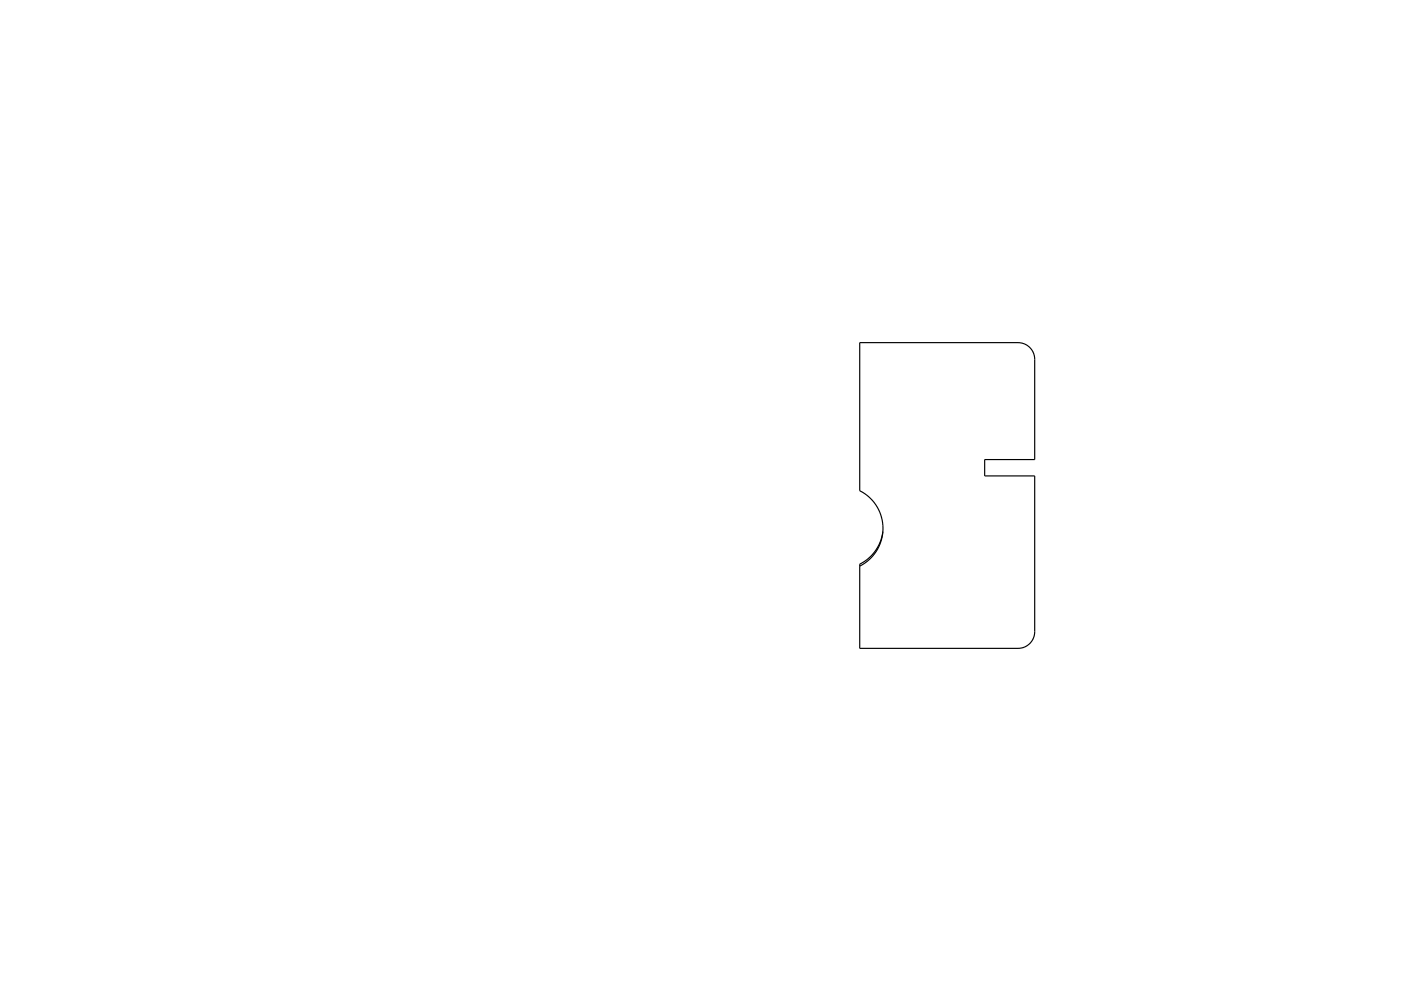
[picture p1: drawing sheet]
<svg xmlns="http://www.w3.org/2000/svg" width="420mm" height="297mm" viewBox="0 0 420 297" stroke-linecap="round" stroke-linejoin="round" font-family="sans-serif">
<path d="M264.7 159.3l-.7 2.9-1.6 2.9-2 2.2-2.7 1.8v25.2h47.5a5 5 0 0 0 5-5v-46.7h-15v-4.9h15v-30a5 5 0 0 0-5-5h-47.5v44.4l2.8 1.9 2.3 2.6 1.3 3 .6 3.6-.5 3.6-1.3 3-2.3 2.9-2.9 2" fill="none" stroke="#000" stroke-width=".35"/>
</svg>
